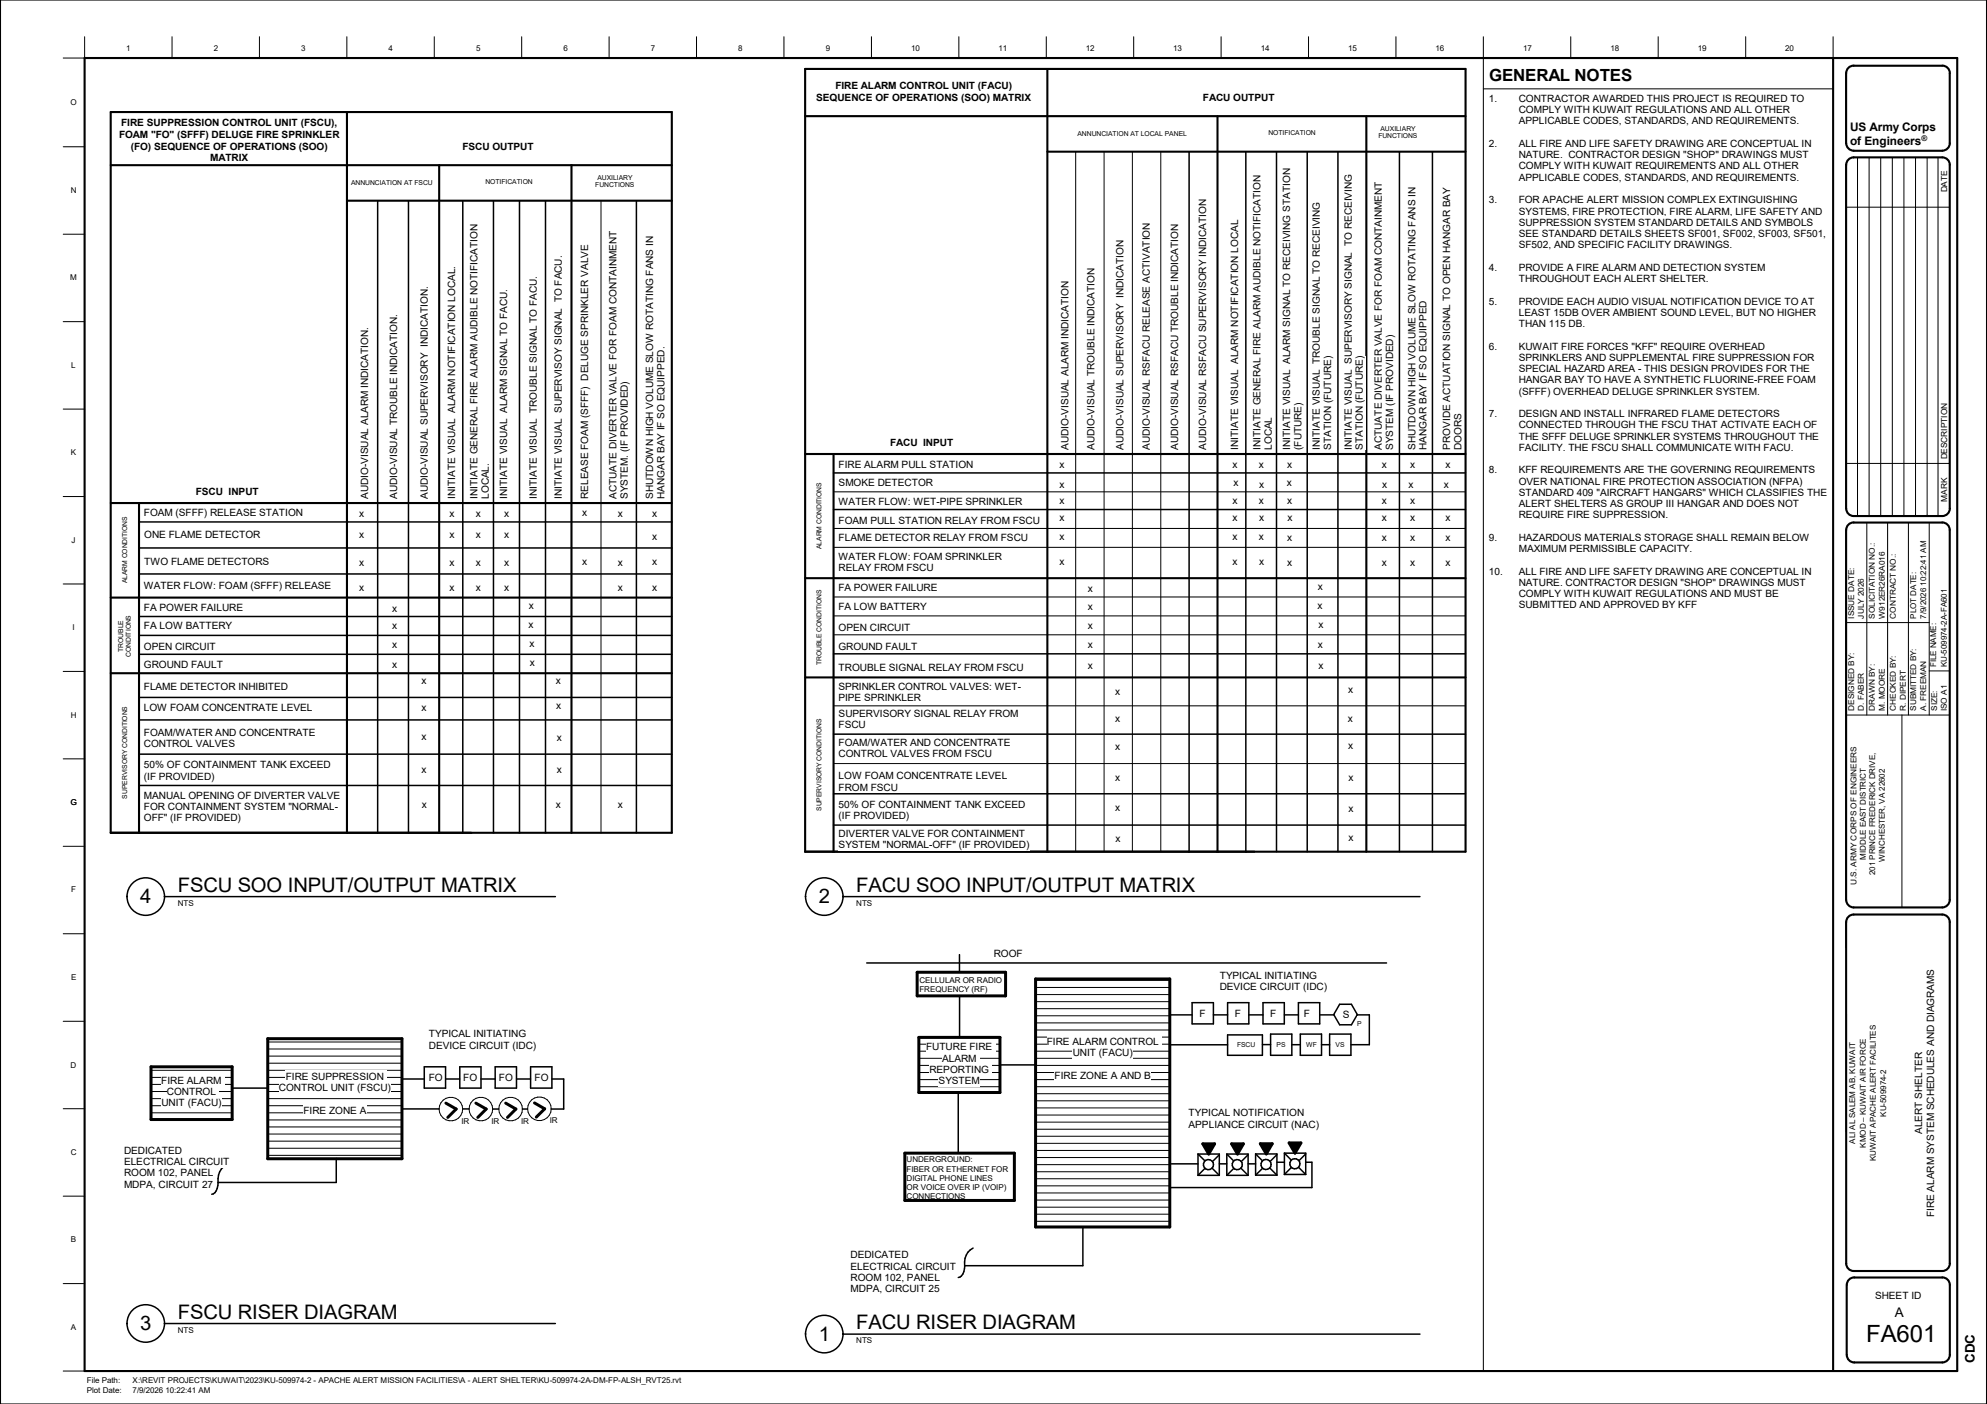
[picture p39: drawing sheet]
<svg xmlns="http://www.w3.org/2000/svg" width="841mm" height="594mm" viewBox="0 0 841 594" stroke-linecap="round" stroke-linejoin="round" font-family="sans-serif">
<defs><g id="words">
<text font-size="10.1" x="789.9" y="567.9">FA601</text>
<g font-size="8.5">
<text x="75.3" y="377.4">FSCU SOO INPUT/OUTPUT MATRIX</text>
<text x="362.4" y="377.4">FACU SOO INPUT/OUTPUT MATRIX</text>
<text x="59.4" y="382.1">4</text>
<text x="346.5" y="382.1">2</text>
<text x="59.4" y="562.8">3</text>
<text x="75.3" y="558">FSCU RISER DIAGRAM</text>
<text x="362.4" y="562.5">FACU RISER DIAGRAM</text>
<text x="346.5" y="567.2">1</text>
</g>
<text font-size="7.1" x="630.3" y="34.1">GENERAL NOTES</text>
<g font-size="5.6">
<text x="802" y="557.4">A</text>
<text x="835.9" y="576.7" transform="rotate(-90 835.9 576.7)">CDC</text>
</g>
<g font-size="5">
<text x="783.1" y="55.5">US Army Corps</text>
<text x="783.1" y="61.3">of Engineers</text>
</g>
<g font-size="4.3">
<text x="452.3" y="190.3" transform="rotate(-90 452.3 190.3)">AUDIO-VISUAL ALARM INDICATION</text>
<text x="463.3" y="190.3" transform="rotate(-90 463.3 190.3)">AUDIO-VISUAL TROUBLE INDICATION</text>
<text x="475.5" y="190.3" transform="rotate(-90 475.5 190.3)">AUDIO-VISUAL SUPERVISORY INDICATION</text>
<text x="486.7" y="190.3" transform="rotate(-90 486.7 190.3)">AUDIO-VISUAL RSFACU RELEASE ACTIVATION</text>
<text x="498.7" y="190.3" transform="rotate(-90 498.7 190.3)">AUDIO-VISUAL RSFACU TROUBLE INDICATION</text>
<text x="510.5" y="190.3" transform="rotate(-90 510.5 190.3)">AUDIO-VISUAL RSFACU SUPERVISORY INDICATION</text>
<text x="524" y="190.3" transform="rotate(-90 524 190.3)">INITIATE VISUAL ALARM NOTIFICATION LOCAL</text>
<text x="355" y="198.2">FIRE ALARM PULL STATION</text>
<text x="448.4" y="198.2">x</text>
<text x="521.7" y="198.2">x</text>
<text x="532.8" y="198.1">x</text>
<text x="544.8" y="198.2">x</text>
<text x="584.8" y="198.2">x</text>
<text x="596.8" y="198.2">x</text>
<text x="611.8" y="198.2">x</text>
<text x="355" y="205.8">SMOKE DETECTOR</text>
<text x="448.4" y="206.3">x</text>
<text x="522.1" y="205.5">x</text>
<text x="532.9" y="206.3">x</text>
<text x="544.7" y="205.6">x</text>
<text x="585" y="206.3">x</text>
<text x="596.1" y="206.3">x</text>
<text x="611.1" y="206.3">x</text>
<text x="155.9" y="211.1" transform="rotate(-90 155.9 211.1)">AUDIO-VISUAL ALARM INDICATION.</text>
<text x="168.1" y="211.1" transform="rotate(-90 168.1 211.1)">AUDIO-VISUAL TROUBLE INDICATION.</text>
<text x="181.1" y="211.1" transform="rotate(-90 181.1 211.1)">AUDIO-VISUAL SUPERVISORY INDICATION.</text>
<text x="192.6" y="211.1" transform="rotate(-90 192.6 211.1)">INITIATE VISUAL ALARM NOTIFICATION LOCAL.</text>
<text x="214.7" y="211.1" transform="rotate(-90 214.7 211.1)">INITIATE VISUAL ALARM SIGNAL TO FACU.</text>
<text x="227.2" y="211.1" transform="rotate(-90 227.2 211.1)">INITIATE VISUAL TROUBLE SIGNAL TO FACU.</text>
<text x="237.7" y="211.1" transform="rotate(-90 237.7 211.1)">INITIATE VISUAL SUPERVISOY SIGNAL TO FACU.</text>
<text x="249" y="211.1" transform="rotate(-90 249 211.1)">RELEASE FOAM (SFFF) DELUGE SPRINKLER VALVE</text>
<text x="355" y="213.7">WATER FLOW: WET-PIPE SPRINKLER</text>
<text x="448.4" y="213.2">x</text>
<text x="521.7" y="213.2">x</text>
<text x="532.8" y="213.2">x</text>
<text x="544.8" y="213.3">x</text>
<text x="584.8" y="213.3">x</text>
<text x="596.8" y="213.3">x</text>
<text x="60.9" y="218.5">FOAM (SFFF) RELEASE STATION</text>
<text x="152" y="218.9">x</text>
<text x="190.3" y="218.9">x</text>
<text x="201.4" y="218.8">x</text>
<text x="213.4" y="218.9">x</text>
<text x="246.4" y="218.4">x</text>
<text x="261.5" y="218.8">x</text>
<text x="276" y="218.8">x</text>
<text x="448.4" y="220.3">x</text>
<text x="521.7" y="220.3">x</text>
<text x="532.9" y="220.3">x</text>
<text x="544.9" y="220.5">x</text>
<text x="584.9" y="220.5">x</text>
<text x="596.9" y="220.5">x</text>
<text x="611.9" y="220.5">x</text>
<text x="61" y="227.8">ONE FLAME DETECTOR</text>
<text x="152" y="227.7">x</text>
<text x="190.3" y="227.7">x</text>
<text x="201.4" y="227.7">x</text>
<text x="213.4" y="227.8">x</text>
<text x="276" y="228.3">x</text>
<text x="355" y="229">FLAME DETECTOR RELAY FROM FSCU</text>
<text x="448.4" y="228.7">x</text>
<text x="521.7" y="228.7">x</text>
<text x="532.8" y="228.7">x</text>
<text x="544.8" y="228.8">x</text>
<text x="584.8" y="228.8">x</text>
<text x="596.8" y="228.8">x</text>
<text x="611.8" y="228.8">x</text>
<text x="152" y="239.3">x</text>
<text x="190.3" y="239.3">x</text>
<text x="201.4" y="239.3">x</text>
<text x="448.4" y="239.2">x</text>
<text x="521.7" y="239.2">x</text>
<text x="532.9" y="239.2">x</text>
<text x="544.9" y="239.3">x</text>
<text x="584.9" y="239.3">x</text>
<text x="596.9" y="239.3">x</text>
<text x="611.9" y="239.3">x</text>
<text x="152" y="250.1">x</text>
<text x="190.3" y="250.1">x</text>
<text x="201.4" y="250.1">x</text>
<text x="213.4" y="250.1">x</text>
<text x="261.5" y="250.1">x</text>
<text x="276" y="250.1">x</text>
<text x="354.8" y="250.2">FA POWER FAILURE</text>
<text x="460.4" y="250.5">x</text>
<text x="557.8" y="249.7">x</text>
<text x="223.9" y="257.9">x</text>
<text x="354.8" y="257.9">FA LOW BATTERY</text>
<text x="557.6" y="257.7">x</text>
<text x="60.9" y="258.5">FA POWER FAILURE</text>
<text x="166" y="258.8">x</text>
<text x="460.4" y="258.1">x</text>
<text x="60.9" y="266.1">FA LOW BATTERY</text>
<text x="166" y="266.3">x</text>
<text x="223.7" y="265.9">x</text>
<text x="355" y="266.9">OPEN CIRCUIT</text>
<text x="460.4" y="266">x</text>
<text x="558" y="265.7">x</text>
<text x="60.9" y="275.2">OPEN CIRCUIT</text>
<text x="166" y="274.2">x</text>
<text x="224.1" y="273.9">x</text>
<text x="354.8" y="275">GROUND FAULT</text>
<text x="460.4" y="274.3">x</text>
<text x="557.8" y="274.3">x</text>
<text x="224.2" y="281.9">x</text>
<text x="60.9" y="282.6">GROUND FAULT</text>
<text x="166" y="282.6">x</text>
<text x="355" y="283.8">TROUBLE SIGNAL RELAY FROM FSCU</text>
<text x="460.4" y="283.1">x</text>
<text x="558.1" y="283">x</text>
<text x="60.9" y="292.1">FLAME DETECTOR INHIBITED</text>
<text x="178.4" y="289.4">x</text>
<text x="235.3" y="289.5">x</text>
<text x="570.6" y="293.4">x</text>
<text x="472" y="294.2">x</text>
<text x="60.9" y="300.9">LOW FOAM CONCENTRATE LEVEL</text>
<text x="178.4" y="300.8">x</text>
<text x="235.5" y="300">x</text>
<text x="472" y="305.6">x</text>
<text x="570.5" y="305.6">x</text>
<text x="178.4" y="313.2">x</text>
<text x="235.6" y="313.7">x</text>
<text x="472" y="317.5">x</text>
<text x="570.7" y="316.8">x</text>
<text x="178.4" y="327.2">x</text>
<text x="235.6" y="326.9">x</text>
<text x="472" y="330.6">x</text>
<text x="570.8" y="330.4">x</text>
<text x="178.5" y="342">x</text>
<text x="235.3" y="342">x</text>
<text x="261.5" y="342">x</text>
<text x="472" y="343.4">x</text>
<text x="570.8" y="343.7">x</text>
<text x="472.1" y="356.3">x</text>
<text x="570.7" y="356.1">x</text>
<text x="420.6" y="404.8">ROOF</text>
<text x="507.7" y="430.2">F</text>
<text x="522.6" y="430.2">F</text>
<text x="537.7" y="430.2">F</text>
<text x="551.9" y="430.2">F</text>
<text x="568.4" y="430.9">S</text>
<text x="181.5" y="457.4">FO</text>
<text x="196.1" y="457.4">FO</text>
<text x="211.2" y="457.4">FO</text>
<text x="226.3" y="457.4">FO</text>
<text x="813.6" y="479.8" transform="rotate(-90 813.6 479.8)">ALERT SHELTER</text>
<text x="818.7" y="515.1" transform="rotate(-90 818.7 515.1)">FIRE ALARM SYSTEM SCHEDULES AND DIAGRAMS</text>
</g>
<g font-size="4.2">
<text x="353.6" y="37.6">FIRE ALARM CONTROL UNIT (FACU)</text>
<text x="345.5" y="42.6">SEQUENCE OF OPERATIONS (SOO) MATRIX</text>
<text x="509.1" y="42.6">FACU OUTPUT</text>
<text x="630.1" y="43.1">1.</text>
<text x="642.8" y="43.1">CONTRACTOR AWARDED THIS PROJECT IS REQUIRED TO</text>
<text x="642.8" y="47.9">COMPLY WITH KUWAIT REGULATIONS AND ALL OTHER</text>
<text x="51.3" y="53.4">FIRE SUPPRESSION CONTROL UNIT (FSCU),</text>
<text x="642.8" y="52.7">APPLICABLE CODES, STANDARDS, AND REQUIREMENTS.</text>
<text x="50.4" y="58.4">FOAM &quot;FO&quot; (SFFF) DELUGE FIRE SPRINKLER</text>
<text x="55.3" y="63.4">(FO) SEQUENCE OF OPERATIONS (SOO)</text>
<text x="195.7" y="63.4">FSCU OUTPUT</text>
<text x="630.1" y="62.2">2.</text>
<text x="642.8" y="62.2">ALL FIRE AND LIFE SAFETY DRAWING ARE CONCEPTUAL IN</text>
<text x="88.9" y="68.3">MATRIX</text>
<text x="642.8" y="67">NATURE. CONTRACTOR DESIGN &quot;SHOP&quot; DRAWINGS MUST</text>
<text x="642.8" y="71.7">COMPLY WITH KUWAIT REQUIREMENTS AND ALL OTHER</text>
<text x="642.8" y="76.5">APPLICABLE CODES, STANDARDS, AND REQUIREMENTS.</text>
<text x="630.1" y="86">3.</text>
<text x="642.8" y="86">FOR APACHE ALERT MISSION COMPLEX EXTINGUISHING</text>
<text x="642.8" y="90.8">SYSTEMS, FIRE PROTECTION, FIRE ALARM, LIFE SAFETY AND</text>
<text x="642.8" y="95.5">SUPPRESSION SYSTEM STANDARD DETAILS AND SYMBOLS</text>
<text x="642.8" y="100.3">SEE STANDARD DETAILS SHEETS SF001, SF002, SF003, SF501,</text>
<text x="642.8" y="105.1">SF502, AND SPECIFIC FACILITY DRAWINGS.</text>
<text x="630.1" y="114.6">4.</text>
<text x="642.8" y="114.6">PROVIDE A FIRE ALARM AND DETECTION SYSTEM</text>
<text x="642.8" y="119.3">THROUGHOUT EACH ALERT SHELTER.</text>
<text x="630.1" y="128.9">5.</text>
<text x="642.8" y="128.9">PROVIDE EACH AUDIO VISUAL NOTIFICATION DEVICE TO AT</text>
<text x="642.8" y="133.6">LEAST 15DB OVER AMBIENT SOUND LEVEL, BUT NO HIGHER</text>
<text x="642.8" y="138.4">THAN 115 DB.</text>
<text x="630.1" y="147.9">6.</text>
<text x="642.8" y="147.9">KUWAIT FIRE FORCES &quot;KFF&quot; REQUIRE OVERHEAD</text>
<text x="642.8" y="152.7">SPRINKLERS AND SUPPLEMENTAL FIRE SUPPRESSION FOR</text>
<text x="642.8" y="157.5">SPECIAL HAZARD AREA -</text>
<text x="696" y="157.5">THIS DESIGN PROVIDES FOR THE</text>
<text x="642.8" y="162.2">HANGAR BAY TO HAVE A SYNTHETIC FLUORINE</text>
<text x="642.8" y="167">(SFFF) OVERHEAD DELUGE SPRINKLER SYSTEM.</text>
<text x="742.4" y="162.2">-FREE FOAM</text>
<text x="630.1" y="176.5">7.</text>
<text x="642.8" y="176.5">DESIGN AND INSTALL INFRARED FLAME DETECTORS</text>
<text x="642.8" y="181.3">CONNECTED THROUGH THE FSCU THAT ACTIVATE EACH OF</text>
<text x="376.7" y="188.6">FACU INPUT</text>
<text x="533.5" y="190.3" transform="rotate(-90 533.5 190.3)">INITIATE GENERAL FIRE ALARM AUDIBLE NOTIFICATION</text>
<text x="538.3" y="190.3" transform="rotate(-90 538.3 190.3)">LOCAL</text>
<text x="546.1" y="190.3" transform="rotate(-90 546.1 190.3)">INITIATE VISUAL ALARM SIGNAL TO RECEIVING STATION</text>
<text x="550.8" y="190.3" transform="rotate(-90 550.8 190.3)">(FUTURE)</text>
<text x="558.6" y="190.3" transform="rotate(-90 558.6 190.3)">INITIATE VISUAL TROUBLE SIGNAL TO RECEIVING</text>
<text x="563.4" y="190.3" transform="rotate(-90 563.4 190.3)">STATION (FUTURE)</text>
<text x="572.1" y="190.3" transform="rotate(-90 572.1 190.3)">INITIATE VISUAL SUPERVISORY SIGNAL TO RECEIVING</text>
<text x="576.9" y="190.3" transform="rotate(-90 576.9 190.3)">STATION (FUTURE)</text>
<text x="584.9" y="190.3" transform="rotate(-90 584.9 190.3)">ACTUATE DIVERTER VALVE FOR FOAM CONTAINMENT</text>
<text x="589.6" y="190.3" transform="rotate(-90 589.6 190.3)">SYSTEM (IF PROVIDED)</text>
<text x="599.1" y="190.3" transform="rotate(-90 599.1 190.3)">SHUTDOWN HIGH VOLUME SLOW ROTATING FANS IN</text>
<text x="603.8" y="190.3" transform="rotate(-90 603.8 190.3)">HANGAR BAY IF SO EQUIPPED</text>
<text x="613.8" y="190.3" transform="rotate(-90 613.8 190.3)">PROVIDE ACTUATION SIGNAL TO OPEN HANGAR BAY</text>
<text x="618.6" y="190.3" transform="rotate(-90 618.6 190.3)">DOORS</text>
<text x="642.8" y="186.1">THE SFFF DELUGE SPRINKLER SYSTEMS THROUGHOUT THE</text>
<text x="642.8" y="190.8">FACILITY. THE FSCU SHALL COMMUNICATE WITH FACU.</text>
<text x="630.1" y="200.3">8.</text>
<text x="642.8" y="200.3">KFF REQUIREMENTS ARE THE GOVERNING REQUIREMENTS</text>
<text x="82.8" y="209.3">FSCU INPUT</text>
<text x="642.8" y="205.1">OVER NATIONAL FIRE PROTECTION ASSOCIATION (NFPA)</text>
<text x="642.8" y="209.8">STANDARD 409 &quot;AIRCRAFT HANGARS&quot; WHICH CLASSIFIES THE</text>
<text x="202.1" y="211.1" transform="rotate(-90 202.1 211.1)">INITIATE GENERAL FIRE ALARM AUDIBLE NOTIFICATION</text>
<text x="206.8" y="211.1" transform="rotate(-90 206.8 211.1)">LOCAL.</text>
<text x="260.9" y="211.1" transform="rotate(-90 260.9 211.1)">ACTUATE DIVERTER VALVE FOR FOAM CONTAINMENT</text>
<text x="265.7" y="211.1" transform="rotate(-90 265.7 211.1)">SYSTEM. (IF PROVIDED)</text>
<text x="276.5" y="211.1" transform="rotate(-90 276.5 211.1)">SHUTDOWN HIGH VOLUME SLOW ROTATING FANS IN</text>
<text x="281.2" y="211.1" transform="rotate(-90 281.2 211.1)">HANGAR BAY IF SO EQUIPPED.</text>
<text x="642.8" y="214.6">ALERT SHELTERS AS GROUP III HANGAR AND DOES NOT</text>
<text x="355" y="221.6">FOAM PULL STATION RELAY FROM FSCU</text>
<text x="642.8" y="219.4">REQUIRE FIRE SUPPRESSION.</text>
<text x="630.1" y="228.9">9.</text>
<text x="642.8" y="228.9">HAZARDOUS MATERIALS STORAGE SHALL REMAIN BELOW</text>
<text x="642.8" y="233.7">MAXIMUM PERMISSIBLE CAPACITY.</text>
<text x="61" y="239">TWO FLAME DETECTORS</text>
<text x="213.4" y="239.4">x</text>
<text x="246.4" y="238.9">x</text>
<text x="261.5" y="239.3">x</text>
<text x="276" y="238.9">x</text>
<text x="355" y="236.9">WATER FLOW: FOAM SPRINKLER</text>
<text x="355" y="241.7">RELAY FROM FSCU</text>
<text x="630.1" y="243.2">10.</text>
<text x="642.8" y="243.2">ALL FIRE AND LIFE SAFETY DRAWING ARE CONCEPTUAL IN</text>
<text x="60.9" y="249">WATER FLOW: FOAM (SFFF) RELEASE</text>
<text x="642.8" y="247.9">NATURE. CONTRACTOR DESIGN &quot;SHOP&quot; DRAWINGS MUST</text>
<text x="642.8" y="252.7">COMPLY WITH KUWAIT REGULATIONS AND MUST BE</text>
<text x="642.8" y="257.5">SUBMITTED AND APPROVED BY KFF</text>
<text x="354.8" y="292">SPRINKLER CONTROL VALVES: WET-</text>
<text x="354.8" y="296.8">PIPE SPRINKLER</text>
<text x="355" y="303.3">SUPERVISORY SIGNAL RELAY FROM</text>
<text x="60.9" y="311.4">FOAM/WATER AND CONCENTRATE</text>
<text x="355" y="308.1">FSCU</text>
<text x="60.9" y="316.2">CONTROL VALVES</text>
<text x="355" y="315.6">FOAM/WATER AND CONCENTRATE</text>
<text x="355" y="320.3">CONTROL VALVES FROM FSCU</text>
<text x="60.9" y="325.1">50% OF CONTAINMENT TANK EXCEED</text>
<text x="60.9" y="329.9">(IF PROVIDED)</text>
<text x="355" y="329.8">LOW FOAM CONCENTRATE LEVEL</text>
<text x="355" y="334.6">FROM FSCU</text>
<text x="60.9" y="338.1">MANUAL OPENING OF DIVERTER VALVE</text>
<text x="355" y="341.7">50% OF CONTAINMENT TANK EXCEED</text>
<text x="60.9" y="342.9">FOR CONTAINMENT SYSTEM &quot;NORMAL-</text>
<text x="60.9" y="347.6">OFF&quot; (IF PROVIDED)</text>
<text x="355" y="346.5">(IF PROVIDED)</text>
<text x="355" y="354">DIVERTER VALVE FOR CONTAINMENT</text>
<text x="355" y="358.8">SYSTEM &quot;NORMAL-OFF&quot; (IF PROVIDED)</text>
<text x="516.3" y="414.1">TYPICAL INITIATING</text>
<text x="516.3" y="418.9">DEVICE CIRCUIT (IDC)</text>
<text x="181.5" y="439">TYPICAL INITIATING</text>
<text x="181.5" y="443.8">DEVICE CIRCUIT (IDC)</text>
<text x="443.1" y="442.2">FIRE ALARM CONTROL</text>
<text x="392" y="444.5">FUTURE FIRE</text>
<text x="398.7" y="449.2">ALARM</text>
<text x="454" y="447">UNIT (FACU)</text>
<text x="393.4" y="454">REPORTING</text>
<text x="68.3" y="458.6">FIRE ALARM</text>
<text x="118.1" y="461.7">CONTROL UNIT (FSCU)</text>
<text x="120.9" y="456.9">FIRE SUPPRESSION</text>
<text x="397.3" y="458.8">SYSTEM</text>
<text x="446.4" y="456.5">FIRE ZONE A AND B</text>
<text x="70.7" y="463.4">CONTROL</text>
<text x="68.3" y="468.2">UNIT (FACU)</text>
<text x="128.4" y="471.2">FIRE ZONE A</text>
<text x="503.1" y="472.4">TYPICAL NOTIFICATION</text>
<text x="503.1" y="477.2">APPLIANCE CIRCUIT (NAC)</text>
<text x="52.5" y="488.2">DEDICATED</text>
<text x="52.5" y="493">ELECTRICAL CIRCUIT</text>
<text x="52.5" y="497.7">ROOM 102, PANEL</text>
<text x="52.5" y="502.5">MDPA, CIRCUIT 27</text>
<text x="360" y="532.4">DEDICATED</text>
<text x="360" y="537.2">ELECTRICAL CIRCUIT</text>
<text x="360" y="542">ROOM 102, PANEL</text>
<text x="360" y="546.7">MDPA, CIRCUIT 25</text>
<text x="793.6" y="549.7">SHEET ID</text>
</g>
<g font-size="3.5">
<text x="824.1" y="81.4" transform="rotate(-90 824.1 81.4)">DATE</text>
<text x="824.1" y="194.4" transform="rotate(-90 824.1 194.4)">DESCRIPTION</text>
<text x="824.1" y="212.2" transform="rotate(-90 824.1 212.2)">MARK</text>
</g>
<g font-size="3.4">
<text x="53.5" y="21.5">1</text>
<text x="90.5" y="21.5">2</text>
<text x="127.5" y="21.5">3</text>
<text x="164.5" y="21.5">4</text>
<text x="201.5" y="21.5">5</text>
<text x="238.5" y="21.5">6</text>
<text x="275.5" y="21.5">7</text>
<text x="312.5" y="21.5">8</text>
<text x="349.5" y="21.5">9</text>
<text x="385.6" y="21.5">10</text>
<text x="422.6" y="21.5">11</text>
<text x="459.6" y="21.5">12</text>
<text x="496.6" y="21.5">13</text>
<text x="533.7" y="21.5">14</text>
<text x="570.7" y="21.5">15</text>
<text x="607.7" y="21.5">16</text>
<text x="644.7" y="21.5">17</text>
<text x="681.7" y="21.5">18</text>
<text x="718.7" y="21.5">19</text>
<text x="755.7" y="21.5">20</text>
<text x="29.8" y="44.6">O</text>
<text x="29.9" y="81.6">N</text>
<text x="29.8" y="118.6">M</text>
<text x="30.2" y="155.6">L</text>
<text x="30" y="192.6">K</text>
<text x="30.3" y="229.6">J</text>
<text x="784.8" y="261.7" transform="rotate(-90 784.8 261.7)">ISSUE DATE:</text>
<text x="788.9" y="261.7" transform="rotate(-90 788.9 261.7)">JULY 2026</text>
<text x="793.6" y="261.7" transform="rotate(-90 793.6 261.7)">SOLICITATION NO.:</text>
<text x="797.8" y="261.7" transform="rotate(-90 797.8 261.7)">W912ER26RA016</text>
<text x="802.4" y="261.7" transform="rotate(-90 802.4 261.7)">CONTRACT NO.:</text>
<text x="811.1" y="261.7" transform="rotate(-90 811.1 261.7)">PLOT DATE:</text>
<text x="815.2" y="261.7" transform="rotate(-90 815.2 261.7)">7/9/2026 10:22:41 AM</text>
<text x="30.7" y="266.6">I</text>
<text x="819.6" y="282.3" transform="rotate(-90 819.6 282.3)">FILE NAME:</text>
<text x="824.1" y="282.3" transform="rotate(-90 824.1 282.3)">KU-509974-2A-FA601</text>
<text x="29.9" y="303.6">H</text>
<text x="784.8" y="300.8" transform="rotate(-90 784.8 300.8)">DESIGNED BY:</text>
<text x="788.9" y="300.8" transform="rotate(-90 788.9 300.8)">D. FABER</text>
<text x="793.6" y="300.8" transform="rotate(-90 793.6 300.8)">DRAWN BY:</text>
<text x="797.8" y="300.8" transform="rotate(-90 797.8 300.8)">M. MOORE</text>
<text x="802.4" y="300.8" transform="rotate(-90 802.4 300.8)">CHECKED BY:</text>
<text x="806.6" y="300.8" transform="rotate(-90 806.6 300.8)">R. DIPERT</text>
<text x="811.1" y="300.8" transform="rotate(-90 811.1 300.8)">SUBMITTED BY:</text>
<text x="815.2" y="300.8" transform="rotate(-90 815.2 300.8)">A. FREEMAN</text>
<text x="820" y="300.8" transform="rotate(-90 820 300.8)">SIZE:</text>
<text x="824.1" y="300.9" transform="rotate(-90 824.1 300.9)">ISO A1</text>
<text x="29.8" y="340.6">G</text>
<text x="789.7" y="363.8" transform="rotate(-90 789.7 363.8)">MIDDLE EAST DISTRICT</text>
<text x="797.7" y="364.6" transform="rotate(-90 797.7 364.6)">WINCHESTER, VA 22602</text>
<text x="793.7" y="370.2" transform="rotate(-90 793.7 370.2)">201 PRINCE FREDERICK DRIVE,</text>
<text x="30.1" y="377.6">F</text>
<text x="785.8" y="374.5" transform="rotate(-90 785.8 374.5)">U.S. ARMY CORPS OF ENGINEERS</text>
<text x="75.3" y="383.3">NTS</text>
<text x="362.4" y="383.3">NTS</text>
<text x="30.1" y="414.7">E</text>
<text x="389.2" y="415.9">CELLULAR OR RADIO</text>
<text x="389.2" y="419.7">FREQUENCY (RF)</text>
<text x="29.9" y="451.7">D</text>
<text x="798.3" y="472.5" transform="rotate(-90 798.3 472.5)">KU-509974-2</text>
<text x="195.3" y="475.5">IR</text>
<text x="208" y="475.5">IR</text>
<text x="220.6" y="475.5">IR</text>
<text x="232.7" y="475.4">IR</text>
<text x="785.2" y="483.9" transform="rotate(-90 785.2 483.9)">ALI AL SALEM AB, KUWAIT</text>
<text x="789.7" y="485.6" transform="rotate(-90 789.7 485.6)">KMOD – KUWAIT AIR FORCE</text>
<text x="29.9" y="488.8">C</text>
<text x="383.7" y="491.9">UNDERGROUND:</text>
<text x="794" y="491.3" transform="rotate(-90 794 491.3)">KUWAIT APACHE ALERT FACILITES</text>
<text x="383.7" y="495.7">FIBER OR ETHERNET FOR</text>
<text x="383.7" y="499.5">DIGITAL PHONE LINES</text>
<text x="383.7" y="503.4">OR VOICE OVER IP (VOIP)</text>
<text x="383.7" y="507.2">CONNECTIONS</text>
<text x="30" y="525.7">B</text>
<text x="30" y="562.7">A</text>
<text x="75.3" y="564">NTS</text>
<text x="362.4" y="568.4">NTS</text>
<text x="36.8" y="585.4">File Path:</text>
<text x="56.1" y="585.4">X:\REVIT PROJECTS\KUWAIT\2023\KU-509974-2 - APACHE ALERT MISSION FACILITIES\A - ALERT SHELTER\KU-509974-2A-DM-FP-ALSH_RVT25.rvt</text>
<text x="36.8" y="589.5">Plot Date:</text>
<text x="56.1" y="589.5">7/9/2026 10:22:41 AM</text>
</g>
<text font-size="3.3" x="813.3" y="59.8">®</text>
<g font-size="2.9">
<text x="456.1" y="57.4">ANNUNCIATION AT LOCAL PANEL</text>
<text x="536.9" y="57">NOTIFICATION</text>
<text x="205.5" y="77.8">NOTIFICATION</text>
<text x="252.9" y="76">AUXILIARY</text>
<text x="148.6" y="78.2">ANNUNCIATION AT FSCU</text>
<text x="252" y="79.2">FUNCTIONS</text>
<text x="347.7" y="232.4" transform="rotate(-90 347.7 232.4)">ALARM CONDITIONS</text>
<text x="53.8" y="246.8" transform="rotate(-90 53.8 246.8)">ALARM CONDITIONS</text>
<text x="347.7" y="281.5" transform="rotate(-90 347.7 281.5)">TROUBLE CONDITIONS</text>
<text x="53.8" y="337.9" transform="rotate(-90 53.8 337.9)">SUPERVISORY CONDITIONS</text>
<text x="347.7" y="343.2" transform="rotate(-90 347.7 343.2)">SUPERVISORY CONDITIONS</text>
<text x="574.5" y="434.2">P</text>
<text x="523.6" y="443.2">FSCU</text>
<text x="540.3" y="443.2">PS</text>
<text x="552.8" y="443.2">WF</text>
<text x="565.3" y="443.2">VS</text>
</g>
<g font-size="2.8">
<text x="583.4" y="58.5">FUNCTIONS</text>
<text x="584.3" y="55.2">AUXILIARY</text>
<text x="52.1" y="275.8" transform="rotate(-90 52.1 275.8)">TROUBLE</text>
<text x="55.4" y="278" transform="rotate(-90 55.4 278)">CONDITIONS</text>
</g>
</g></defs>
<path d="M509.1 484h5v4.3h-5zM521.3 484h5v4.3h-5zM533.5 484h5v4.2h-5zM545.7 483.6h4.9v4.3h-4.9z" fill="#000"/>
<g fill="none" stroke="#000" stroke-width=".42">
<path d="M455.3 64.2v296.2M467.3 64.2v296.2M479.3 64.2v296.2M491.3 64.2v296.2M254.4 84.9v267.5M352.8 208.1h267.5M352.8 223.6h267.5M352.8 231.6h267.5M352.8 252.6h267.5M352.8 260.6h267.5M352.8 268.6h267.5M352.8 298.7h267.5"/>
<path d="M352.8 323.1h267.5M438.3 414.8h56.8M438.3 417.8h56.8M438.3 420.8h56.8M438.3 423.8h56.8M438.3 426.8h56.8M438.3 429.8h56.8M438.3 432.8h56.8M438.3 435.8h56.8M438.3 438.8h56.8M388.9 441.8h34.3M388.9 444.8h34.3"/>
<path d="M388.9 447.8h34.3M388.9 450.8h34.3M388.9 453.8h34.3M388.9 456.8h34.3M388.9 459.8h34.3M438.3 441.8h56.8M438.3 444.8h56.8M438.3 447.8h56.8M438.3 450.8h56.8M438.3 453.8h56.8M438.3 456.8h56.8M438.3 459.8h56.8"/>
<path d="M438.3 462.8h56.8M438.3 465.8h56.8M438.3 468.8h56.8M438.3 471.8h56.8M438.3 474.8h56.8M438.3 477.8h56.8M438.3 480.8h56.8M438.3 483.8h56.8M438.3 486.8h56.8M438.3 489.8h56.8M438.3 492.8h56.8M438.3 495.8h56.8"/>
<path d="M438.3 498.8h56.8M438.3 501.8h56.8M438.3 504.8h56.8M438.3 507.8h56.8M438.3 510.8h56.8M438.3 513.8h56.8M438.3 516.8h56.8"/>
</g>
<path d="M388.2 411.4h37.4v10h-37.4zM438.3 414.2h56.8v105h-56.8zM388.9 439h34.3v23.3h-34.3zM383 487.9h46.3v20.1h-46.3zM509.1 484h5l-2.5 4.3zM521.3 484h5l-2.5 4.3zM533.4 484h5.1l-2.5 4.3zM545.6 483.6h5l-2.5 4.3z" fill="none" stroke="#000" stroke-width="1.3"/>
<g fill="none" stroke="#000" stroke-width=".63">
<path d="M503.3 64.2v296.2M527.3 64.2v296.2M540.3 64.2v296.2M553.3 64.2v296.2M566.3 64.2v296.2M592.3 64.2v296.2M606.3 64.2v296.2M159.9 84.9v267.5M172.9 84.9v267.5M195.9 84.9v267.5M208.9 84.9v267.5M219.9 84.9v267.5"/>
<path d="M230.9 84.9v267.5M269.4 84.9v267.5M352.8 215.6h267.5M352.8 200.1h267.5M58.8 220.9h225.6M58.8 231.9h225.6M58.8 242.9h225.6M58.8 260.9h225.6M58.8 268.9h225.6M58.8 276.9h225.6M352.8 276.6h267.5M58.8 295.1h225.6"/>
<path d="M58.8 304.6h225.6M58.8 319.1h225.6M352.8 310.6h267.5M58.8 332.4h225.6M352.8 335.9h267.5M352.8 349.1h267.5M366.9 407.5h220M406.1 403.9v7.5M406.1 421.4v17.6M495.1 429.4h9.5M504.6 424.3h9v8.9h-9zM513.6 429.4h6"/>
<path d="M519.6 424.3h9v8.9h-9zM519.6 437.9h14.7v8.6h-14.7zM528.6 429.4h6M534.6 424.3h9v8.9h-9zM537.8 437.6h9v8.9h-9zM543.6 429.4h6M549.6 424.3h9v8.9h-9zM550.4 437.6h9v8.9h-9zM558.6 429.4h6M562.8 437.6h9v8.9h-9zM567 424.9h5l2.5 4.4-2.5 4.3h-5l-2.5-4.3zM574.4 429.4h5.2v12.6h-7.8"/>
<path d="M423.2 450.6h15.1M495.1 442.1h24.5M534.3 442h3.5M546.8 442h3.6M559.4 442h3.4M405.6 462.3v25.6M495.1 492.5h12M507.1 488.3h9v9M507.1 488.3v9M507.1 497.3h9M507.1 488.3l2.8 2.8M510 494.4l-2.9 2.9"/>
<path d="M513 494.3l3.1 3M516.1 492.5h3.2M516.1 488.6l-2.7 2.7M519.3 488.3h9v9M519.3 497.3h9M519.3 488.3v9M519.3 488.3l2.7 2.8M522.2 494.4l-2.9 2.9M525.2 494.3l3.1 3M528.3 492.5h3.2M528.3 488.6l-2.7 2.7M531.5 488.3h9v8.9"/>
<path d="M531.5 488.3v8.9M531.5 497.2h9M531.5 488.3l2.7 2.7M534.4 494.3l-2.9 2.9M537.4 494.2l3.1 3M540.5 488.6l-2.7 2.6M540.5 491.8h3.1M543.6 487.9h9.1v9.1M543.6 487.9v9.1M543.6 497h9.1M543.6 487.9l2.8 2.8M546.6 494l-3 3"/>
<path d="M549.6 493.9l3.1 3.1M552.7 491.8h2.6v10.7h-60.2M552.7 488.3l-2.7 2.6M458.3 519.2v16.4h-50a4.5 4.5 0 0 1-2.7 5M411.9 528.1a7.2 7.2 0 0 0-3.6 7.6"/>
<circle cx="511.5" cy="492.8" r="2.14"/>
<circle cx="523.7" cy="492.8" r="2.14"/>
<circle cx="535.9" cy="492.7" r="2.15"/>
<circle cx="548.1" cy="492.4" r="2.15"/>
</g>
<g fill="none" stroke="#000" stroke-width=".89">
<path d="M340.8 29.2h279.5v331.2h-279.5zM443.3 29.2v331.2M46.9 47.4h237.5v305h-237.5zM146.9 47.4v305M340.8 49.2h279.5M515.3 49.2v311.2M578.3 49.2v311.2M46.9 69.9h237.5M185.9 69.9v282.5M241.9 69.9v282.5M443.3 64.2h177M146.9 84.9h137.5"/>
<path d="M340.8 192.1h279.5M352.8 192.1v168.3M46.9 212.9h237.5M58.8 212.9v139.5M46.9 252.9h237.5M340.8 244.6h279.5M46.9 284.9h237.5M340.8 286.6h279.5"/>
</g>
<path d="M63.9 439.5h106.2v50.8h-106.2z" fill="#fff"/>
<g fill="none" stroke="#000" stroke-width=".42">
<path d="M63.9 452.9h34.4M63.9 455.9h34.4M63.9 458.9h34.4M113.3 440.9h56.8M113.3 443.9h56.8M113.3 446.9h56.8M113.3 449.9h56.8M113.3 452.9h56.8M113.3 455.9h56.8M113.3 458.9h56.8M63.9 461.9h34.4M63.9 464.9h34.4"/>
<path d="M63.9 467.9h34.4M63.9 470.9h34.4M113.3 461.9h56.8M113.3 464.9h56.8M113.3 467.9h56.8M113.3 470.9h56.8M113.3 473.9h56.8M113.3 476.8h56.8M113.3 479.8h56.8M113.3 482.9h56.8M113.3 485.9h56.8M113.3 488.9h56.8"/>
<circle cx="190.8" cy="469.3" r="5"/>
<circle cx="203.5" cy="469.3" r="5"/>
<circle cx="216.1" cy="469.3" r="5"/>
<circle cx="228.3" cy="469.2" r="5"/>
</g>
<path d="M113.3 439.5h56.8v50.8h-56.8zM63.9 451.4h34.4v22.3h-34.4zM188.7 466.8l4.4 2.5-3.6 3.5M201.4 466.8l4.4 2.5-3.6 3.5M214 466.8l4.4 2.5-3.6 3.5M226.2 466.7l4.3 2.5-3.5 3.5" fill="none" stroke="#000" stroke-width="1.3"/>
<g fill="none" stroke="#000" stroke-width=".63">
<path d="M170.1 456.6h9.5M179.6 451.4h9v9h-9zM188.6 456.6h6M194.6 451.4h9v9h-9zM203.6 456.6h6M209.6 451.4h9v9h-9zM218.6 456.6h6M224.6 451.4h9v9h-9zM233.6 456.6h5v12.7h-5.3M98.3 460.4h15M170.1 469.2h15.7M195.8 469.2h2.7"/>
<path d="M208.5 469.3h2.6M221.1 469.3h2.2M95.8 492.9a7.2 7.2 0 0 0-3.5 7.6M142.3 490.2v10.1h-50a4.5 4.5 0 0 1-2.7 5"/>
</g>
<g fill="#fff">
<path d="M503.1 468.6h50.2v4.8h-50.2z"/>
<path d="M503.1 473.4h55.1v4.7h-55.1z"/>
<path d="M507.7 426.4h2.5v4.8h-2.5z"/>
<path d="M522.6 426.4h2.6v4.8h-2.6z"/>
<path d="M537.7 426.4h2.6v4.8h-2.6z"/>
<path d="M551.9 426.4h2.6v4.8h-2.6z"/>
<path d="M568.4 427.1h2.8v4.7h-2.8z"/>
<path d="M574.5 429.9h1.9v4.8h-1.9z"/>
<path d="M443.1 438.4h48.6v4.8h-48.6z"/>
<path d="M454 443.2h25.4v4.7h-25.4z"/>
<path d="M446.4 452.7h40.8v4.8h-40.8z"/>
<path d="M392 440.6h29.2v4.8h-29.2z"/>
<path d="M398.7 445.4h15.8v4.8h-15.8z"/>
<path d="M393.4 450.2h26.5v4.8h-26.5z"/>
<path d="M397.3 455h17.4v4.7h-17.4z"/>
<path d="M360 528.6h25.7v4.8h-25.7z"/>
<path d="M360 533.4h44.7v4.7h-44.7z"/>
<path d="M360 538.1h39v4.8h-39z"/>
<path d="M360 542.9h37.8v4.8h-37.8z"/>
<path d="M552.8 440.6h4.6v4.8h-4.6z"/>
<path d="M565.3 440.6h3.8v4.8h-3.8z"/>
<path d="M420.6 401h12.3v4.8h-12.3z"/>
<path d="M516.3 410.3h42.4v4.8h-42.4z"/>
<path d="M516.3 415.1h45.4v4.8h-45.4z"/>
<path d="M540.3 440.6h3.9v4.8h-3.9z"/>
<path d="M376.7 184.7h26.8v4.9h-26.8z"/>
<path d="M353.6 33.7h76v5h-76z"/>
<path d="M345.5 38.7h91v4.9h-91z"/>
<path d="M355 194.4h57v4.8h-57z"/>
<path d="M595.3 77.9h4.7v112.4h-4.7z"/>
<path d="M600 127h4.8v63.3h-4.8z"/>
<path d="M520.2 93h4.8v97.3h-4.8z"/>
<path d="M529.7 72.8h4.8v117.5h-4.8z"/>
<path d="M534.5 176.4h4.7v13.9h-4.7z"/>
<path d="M581.1 75.6h4.7v114.7h-4.7z"/>
<path d="M585.8 141.7h4.8v48.6h-4.8z"/>
<path d="M482.9 176.9h4.7v13.4h-4.7z"/>
<path d="M482.9 175.5h4.7v1.4h-4.7z"/>
<path d="M482.9 94.1h4.7v81.4h-4.7z"/>
<path d="M355 202h39.9v4.8h-39.9z"/>
<path d="M355 209.8h41.4v4.8h-41.4z"/>
<path d="M396.4 209.8h1.4v4.8h-1.4z"/>
<path d="M397.8 209.8h35v4.8h-35z"/>
<path d="M354.8 288.2h76v4.7h-76z"/>
<path d="M430.8 288.2h1.3v4.7h-1.3z"/>
<path d="M354.8 292.9h35v4.8h-35z"/>
<path d="M354.8 246.4h42v4.8h-42z"/>
<path d="M354.8 254.1h37.4v4.8h-37.4z"/>
<path d="M355 263.1h30.4v4.8h-30.4z"/>
<path d="M354.8 271.2h33.5v4.8h-33.5z"/>
<path d="M448.4 194.4h2.1v4.8h-2.1z"/>
<path d="M460.4 279.3h2v4.8h-2z"/>
<path d="M460.4 246.7h2v4.8h-2z"/>
<path d="M460.4 254.3h2v4.8h-2z"/>
<path d="M472 290.4h2v4.7h-2z"/>
<path d="M472 339.6h2v4.7h-2z"/>
<path d="M521.7 194.4h2v4.8h-2z"/>
<path d="M532.8 194.3h2v4.8h-2z"/>
<path d="M509.1 38.7h30.4v4.9h-30.4z"/>
<path d="M448.4 209.4h2.1v4.8h-2.1z"/>
<path d="M521.7 209.4h.4v4.8h-.4z"/>
<path d="M532.8 209.4h2v4.8h-2z"/>
<path d="M532.9 216.5h2.1v4.8h-2.1z"/>
<path d="M521.7 216.5h2v4.8h-2z"/>
<path d="M448.4 216.5h2.1v4.8h-2.1z"/>
<path d="M460.4 262.2h2v4.8h-2z"/>
<path d="M472 301.8h2v4.7h-2z"/>
<path d="M472 313.7h2v4.8h-2z"/>
<path d="M472 326.8h2v4.8h-2z"/>
<path d="M448.4 176.9h4.8v13.4h-4.8z"/>
<path d="M448.4 175.5h4.8v1.4h-4.8z"/>
<path d="M448.4 118.8h4.8v56.7h-4.8z"/>
<path d="M459.4 176.9h4.8v13.4h-4.8z"/>
<path d="M459.4 175.5h4.8v1.4h-4.8z"/>
<path d="M459.4 113.3h4.8v62.2h-4.8z"/>
<path d="M471.6 176.9h4.8v13.4h-4.8z"/>
<path d="M471.6 175.5h4.8v1.4h-4.8z"/>
<path d="M471.6 101.6h4.8v73.9h-4.8z"/>
<path d="M494.9 176.9h4.8v13.4h-4.8z"/>
<path d="M494.9 175.5h4.8v1.4h-4.8z"/>
<path d="M494.9 94.7h4.8v80.8h-4.8z"/>
<path d="M506.6 176.9h4.8v13.4h-4.8z"/>
<path d="M506.6 175.5h4.8v1.4h-4.8z"/>
<path d="M506.6 84.2h4.8v91.3h-4.8z"/>
<path d="M355 233.1h70.4v4.8h-70.4z"/>
<path d="M355 237.9h40.2v4.7h-40.2z"/>
<path d="M355 225.2h80.1v4.8h-80.1z"/>
<path d="M355 326h72.5v4.8h-72.5z"/>
<path d="M355 330.8h25.1v4.7h-25.1z"/>
<path d="M355 311.7h73.8v4.8h-73.8z"/>
<path d="M355 316.5h64.9v4.8h-64.9z"/>
<path d="M355 337.9h80.2v4.8h-80.2z"/>
<path d="M355 342.7h29.9v4.7h-29.9z"/>
<path d="M355 350.2h80.1v4.8h-80.1z"/>
<path d="M355 355h38.3v4.7h-38.3z"/>
<path d="M393.3 355h1.3v4.7h-1.3z"/>
<path d="M394.6 355h41.1v4.7h-41.1z"/>
<path d="M542.3 70h4.7v120.3h-4.7z"/>
<path d="M547 170.3h4.8v20h-4.8z"/>
<path d="M554.8 84.2h4.8v106.1h-4.8z"/>
<path d="M559.6 150.6h4.7v39.7h-4.7z"/>
<path d="M568.3 72.5h4.8v117.8h-4.8z"/>
<path d="M573.1 150.6h4.7v39.7h-4.7z"/>
<path d="M521.7 224.9h2v4.8h-2z"/>
<path d="M532.8 224.9h2v4.8h-2z"/>
<path d="M521.7 235.4h2v4.8h-2z"/>
<path d="M532.9 235.4h2v4.8h-2z"/>
<path d="M557.8 245.9h2v4.8h-2z"/>
<path d="M557.6 253.9h2v4.8h-2z"/>
<path d="M558 261.9h2.1v4.8h-2.1z"/>
<path d="M558.1 279.2h2.1v4.8h-2.1z"/>
<path d="M570.6 289.6h2v4.8h-2z"/>
<path d="M570.5 301.8h2v4.8h-2z"/>
<path d="M570.7 313h2v4.8h-2z"/>
<path d="M570.8 326.6h2v4.8h-2z"/>
<path d="M570.8 339.9h2.1v4.8h-2.1z"/>
<path d="M570.7 352.3h2.1v4.7h-2.1z"/>
<path d="M472.1 352.5h2.1v4.8h-2.1z"/>
<path d="M448.4 224.9h2.1v4.8h-2.1z"/>
<path d="M448.4 235.4h2.1v4.8h-2.1z"/>
<path d="M544.8 194.4h2.1v4.8h-2.1z"/>
<path d="M544.8 209.5h2.1v4.8h-2.1z"/>
<path d="M544.9 216.7h2.1v4.7h-2.1z"/>
<path d="M544.8 225h2.1v4.8h-2.1z"/>
<path d="M544.9 235.5h2v4.8h-2z"/>
<path d="M584.8 194.4h2.1v4.8h-2.1z"/>
<path d="M584.8 209.5h2.1v4.8h-2.1z"/>
<path d="M584.9 216.7h2.1v4.7h-2.1z"/>
<path d="M584.8 225h2.1v4.8h-2.1z"/>
<path d="M584.9 235.5h2v4.8h-2z"/>
<path d="M596.8 194.4h2v4.8h-2z"/>
<path d="M596.8 209.5h2v4.8h-2z"/>
<path d="M596.9 216.7h2.1v4.7h-2.1z"/>
<path d="M596.8 225h2v4.8h-2z"/>
<path d="M596.9 235.5h2v4.8h-2z"/>
<path d="M355 217.8h85.2v4.7h-85.2z"/>
<path d="M448.4 202.5h2.1v4.8h-2.1z"/>
<path d="M522.1 201.7h2v4.8h-2z"/>
<path d="M532.9 202.5h2v4.8h-2z"/>
<path d="M544.7 201.8h2v4.7h-2z"/>
<path d="M585 202.5h2v4.8h-2z"/>
<path d="M596.1 202.5h2.1v4.8h-2.1z"/>
<path d="M355 280h78.3v4.8h-78.3z"/>
<path d="M355 299.5h77.3v4.8h-77.3z"/>
<path d="M355 304.3h11.5v4.7h-11.5z"/>
<path d="M460.4 270.5h2v4.8h-2z"/>
<path d="M557.8 270.5h2.1v4.8h-2.1z"/>
<path d="M610 78.1h4.8v112.2h-4.8z"/>
<path d="M614.8 174.8h4.7v15.5h-4.7z"/>
<path d="M611.8 194.4h2v4.8h-2z"/>
<path d="M611.9 216.7h2.1v4.7h-2.1z"/>
<path d="M611.8 225h2v4.8h-2z"/>
<path d="M611.9 235.5h2v4.8h-2z"/>
<path d="M611.1 202.5h2.1v4.8h-2.1z"/>
<path d="M82.8 205.4h26.7v4.9h-26.7z"/>
<path d="M51.3 49.5h92.7v4.9h-92.7z"/>
<path d="M50.4 54.4h94.5v5h-94.5z"/>
<path d="M55.3 59.4h84.7v5h-84.7z"/>
<path d="M88.9 64.4h16.3v4.9h-16.3z"/>
<path d="M60.9 214.7h68.6v4.8h-68.6z"/>
<path d="M272.7 98.6h4.7v112.5h-4.7z"/>
<path d="M277.4 146.6h4.8v64.5h-4.8z"/>
<path d="M188.8 112.5h4.7v98.6h-4.7z"/>
<path d="M198.3 93.5h4.7v117.6h-4.7z"/>
<path d="M203 195.9h4.8v15.2h-4.8z"/>
<path d="M257.1 96.4h4.8v114.7h-4.8z"/>
<path d="M261.9 161.3h4.8v49.8h-4.8z"/>
<path d="M60.9 254.7h42v4.8h-42z"/>
<path d="M60.9 262.3h37.4v4.8h-37.4z"/>
<path d="M60.9 271.4h30.5v4.7h-30.5z"/>
<path d="M60.9 278.8h33.5v4.7h-33.5z"/>
<path d="M152 215.1h2.1v4.8h-2.1z"/>
<path d="M166 278.8h2.1v4.7h-2.1z"/>
<path d="M166 255h2.1v4.8h-2.1z"/>
<path d="M166 262.5h2.1v4.8h-2.1z"/>
<path d="M178.4 323.4h2v4.8h-2z"/>
<path d="M190.3 215.1h2v4.8h-2z"/>
<path d="M201.4 215h2v4.8h-2z"/>
<path d="M195.7 59.4h30.2v5h-30.2z"/>
<path d="M152 223.9h2.1v4.8h-2.1z"/>
<path d="M190.3 223.9h.3v4.8h-.3z"/>
<path d="M201.4 223.9h2v4.8h-2z"/>
<path d="M201.4 235.5h2.1v4.8h-2.1z"/>
<path d="M190.3 235.5h2v4.8h-2z"/>
<path d="M152 235.5h2.1v4.8h-2.1z"/>
<path d="M166 270.4h2.1v4.8h-2.1z"/>
<path d="M178.4 285.6h2v4.8h-2z"/>
<path d="M178.4 297h2v4.8h-2z"/>
<path d="M178.4 309.4h2v4.8h-2z"/>
<path d="M152 197.6h4.8v13.5h-4.8z"/>
<path d="M152 196.2h4.8v1.4h-4.8z"/>
<path d="M152 138.3h4.8v57.9h-4.8z"/>
<path d="M164.3 197.6h4.7v13.5h-4.7z"/>
<path d="M164.3 196.2h4.7v1.4h-4.7z"/>
<path d="M164.3 132.8h4.7v63.4h-4.7z"/>
<path d="M177.2 197.6h4.8v13.5h-4.8z"/>
<path d="M177.2 196.3h4.8v1.3h-4.8z"/>
<path d="M177.2 121.2h4.8v75.1h-4.8z"/>
<path d="M60.9 245.2h79.4v4.8h-79.4z"/>
<path d="M61 224h49.2v4.8h-49.2z"/>
<path d="M60.9 288.2h61v4.8h-61z"/>
<path d="M60.9 297.1h71.4v4.8h-71.4z"/>
<path d="M60.9 307.6h73.9v4.8h-73.9z"/>
<path d="M60.9 312.4h38.6v4.7h-38.6z"/>
<path d="M60.9 321.3h80.2v4.8h-80.2z"/>
<path d="M60.9 326.1h29.9v4.7h-29.9z"/>
<path d="M60.9 334.3h83.9v4.7h-83.9z"/>
<path d="M60.9 339h80.8v4.8h-80.8z"/>
<path d="M141.7 339h1.3v4.8h-1.3z"/>
<path d="M60.9 343.8h41.1v4.8h-41.1z"/>
<path d="M210.9 122.3h4.7v88.8h-4.7z"/>
<path d="M223.4 116.8h4.8v94.3h-4.8z"/>
<path d="M233.9 108.1h4.8v103h-4.8z"/>
<path d="M190.3 246.3h2v4.7h-2z"/>
<path d="M201.4 246.3h2v4.7h-2z"/>
<path d="M223.9 254.1h2v4.8h-2z"/>
<path d="M223.7 262.1h2v4.8h-2z"/>
<path d="M224.1 270.1h2v4.8h-2z"/>
<path d="M224.2 278.1h2v4.8h-2z"/>
<path d="M235.3 285.7h2v4.7h-2z"/>
<path d="M235.5 296.2h2v4.8h-2z"/>
<path d="M235.6 309.9h2.1v4.8h-2.1z"/>
<path d="M235.6 323.1h2.1v4.8h-2.1z"/>
<path d="M235.3 338.2h2v4.8h-2z"/>
<path d="M178.5 338.2h2.1v4.8h-2.1z"/>
<path d="M152 246.3h2.1v4.7h-2.1z"/>
<path d="M61 235.2h53v4.8h-53z"/>
<path d="M213.4 215.1h2v4.8h-2z"/>
<path d="M213.4 224h2v4.8h-2z"/>
<path d="M213.4 235.6h2v4.8h-2z"/>
<path d="M213.4 246.3h2v4.8h-2z"/>
<path d="M261.5 215h2v4.8h-2z"/>
<path d="M261.5 235.5h2v4.8h-2z"/>
<path d="M261.5 246.3h2v4.7h-2z"/>
<path d="M276 215h2v4.8h-2z"/>
<path d="M276 224.5h2v4.8h-2z"/>
<path d="M276 235.1h2.1v4.8h-2.1z"/>
<path d="M276 246.3h2v4.7h-2z"/>
<path d="M261.5 338.2h2v4.8h-2z"/>
<path d="M245.1 103.3h4.8v107.8h-4.8z"/>
<path d="M246.4 214.6h2.1v4.8h-2.1z"/>
<path d="M246.4 235.1h2.1v4.8h-2.1z"/>
<path d="M181.5 453.6h5.9v4.7h-5.9z"/>
<path d="M196.1 453.6h5.9v4.7h-5.9z"/>
<path d="M211.2 453.6h5.9v4.7h-5.9z"/>
<path d="M226.3 453.6h5.9v4.7h-5.9z"/>
<path d="M120.9 453.1h42.8v4.8h-42.8z"/>
<path d="M118.1 457.9h47.3v4.7h-47.3z"/>
<path d="M128.4 467.4h26.7v4.7h-26.7z"/>
<path d="M68.3 454.8h26.7v4.8h-26.7z"/>
<path d="M70.7 459.6h21.9v4.8h-21.9z"/>
<path d="M68.3 464.4h25.5v4.7h-25.5z"/>
<path d="M52.5 484.4h25.7v4.8h-25.7z"/>
<path d="M52.5 489.2h44.7v4.7h-44.7z"/>
<path d="M52.5 493.9h39v4.8h-39z"/>
<path d="M52.5 498.7h37.8v4.7h-37.8z"/>
<path d="M181.5 435.2h42.4v4.8h-42.4z"/>
<path d="M181.5 440h45.5v4.7h-45.5z"/>
</g>
<g fill="none" stroke="#000" stroke-width=".42">
<path d="M35.8 15.5v9.1h-9M72.8 15.5v9.1M109.8 15.5v9.1M146.8 15.5v9.1M183.8 15.5v9.1M220.8 15.5v9.1M257.8 15.5v9.1M294.8 15.5v9.1M331.8 15.5v9.1M368.9 15.5v9.1M405.8 15.5v9.1M442.8 15.5v9.1"/>
<path d="M479.8 15.5v9.1M516.8 15.5v9.1M553.8 15.5v9.1M590.8 15.5v9.1M627.8 15.5v564.6M664.8 15.5v9.1M701.8 15.5v9.1M738.9 15.5v9.1M775.9 15.5v9.1M627.8 37.6h148.1M26.8 62.1h9M786.2 66.6v151.8"/>
<path d="M791.1 66.6v151.8M796 66.6v151.8M800.9 66.6v151.8M805.9 66.6v151.8M810.8 66.6v151.8M815.7 66.6v151.8M820.3 66.6v151.8M26.8 99.1h9M781.4 87.7h43.8M26.8 136.1h9M26.8 173.1h9M781.4 196.1h43.8"/>
<path d="M26.8 210.1h9M790.2 221.1v81.5M799 221.1v81.5M807.8 221.1v81.5M816.6 221.1v81.5M26.8 247.1h9M781.4 263.4h35.2M26.8 284.1h9M816.6 283.9h8.6M781.4 302.6h43.8M805 302.6v81.4M26.8 321.1h9"/>
<path d="M26.8 358.1h9M26.8 395.1h9M26.8 432.1h9M26.8 469.1h9M26.8 506.1h9M26.8 543.1h9M26.8 580.1h9"/>
</g>
<g fill="none" stroke="#000" stroke-width=".89">
<path d="M0 0v594.1M841 0v594.1M35.8 24.6h792.6v555.5h-792.6zM775.9 24.6v555.5M781.4 31v29.6M784.6 27.8h37.5M784.6 27.8a3.1 3.1 0 0 0-3.2 3.1M822.1 27.8a3.2 3.2 0 0 1 3.2 3.1M825.2 31v29.6M781.4 69.8v145.4M781.4 60.6a3.2 3.2 0 0 0 3.2 3.2M784.6 66.6h37.5a3.2 3.2 0 0 1 3.2 3.2v145.4a3.2 3.2 0 0 1-3.2 3.2h-37.5"/>
<path d="M784.6 63.8h37.5M784.6 66.6a3.1 3.1 0 0 0-3.2 3.2M825.3 60.6a3.2 3.2 0 0 1-3.2 3.2M781.4 215.2a3.2 3.2 0 0 0 3.2 3.2M781.4 224.3v156.5M784.6 221.1h37.5M784.6 221.1a3.1 3.1 0 0 0-3.2 3.1M822.1 221.1a3.2 3.2 0 0 1 3.1 3.1M825.2 224.3v156.5a3.2 3.2 0 0 1-3.1 3.2h-37.5M781.4 380.8a3.2 3.2 0 0 0 3.2 3.2M784.6 387h37.5a3.2 3.2 0 0 1 3.1 3.1l.1 144.5a3.2 3.2 0 0 1-3.2 3.2h-37.5a3.2 3.2 0 0 1-3.2-3.2v-144.5M784.6 387a3.1 3.1 0 0 0-3.2 3.1"/>
<path d="M782.6 541.4l1-.6 1.3-.3 37.2 .1a3.1 3.1 0 0 1 3.2 3.1v29.6a3.2 3.2 0 0 1-3.2 3.2h-37.2a3.2 3.2 0 0 1-3.2-3.2l-.1-29.6 .3-1.3z"/>
</g>
<circle cx="348.9" cy="564.5" r="7.9" fill="none" stroke="#000" stroke-width=".63"/>
<g fill="#fff">
<path d="M362.4 565.4h6.7v3.8h-6.7z"/>
<path d="M346.5 559.6h4.7v9.5h-4.7z"/>
<path d="M362.4 554.9h93v9.5h-93z"/>
</g>
<g fill="none" stroke="#000" stroke-width=".63">
<path d="M356.8 564.5h244.2"/>
<circle cx="348.9" cy="379.4" r="7.9"/>
</g>
<g fill="#fff">
<path d="M362.4 380.2h6.7v3.9h-6.7z"/>
<path d="M346.5 374.5h4.7v9.5h-4.7z"/>
<path d="M362.4 369.8h143.4v9.4h-143.4z"/>
</g>
<g fill="none" stroke="#000" stroke-width=".63">
<path d="M356.8 379.4h244.2"/>
<circle cx="61.7" cy="379.4" r="7.9"/>
</g>
<g fill="#fff">
<path d="M75.3 380.2h6.7v3.9h-6.7z"/>
<path d="M59.4 374.5h4.7v9.5h-4.7z"/>
<path d="M75.3 369.8h143.3v9.4h-143.3z"/>
</g>
<g fill="none" stroke="#000" stroke-width=".63">
<path d="M69.6 379.4h165.5"/>
<circle cx="61.7" cy="560" r="7.9"/>
</g>
<g fill="#fff">
<path d="M75.3 560.9h6.7v3.9h-6.7z"/>
<path d="M59.4 555.2h4.7v9.4h-4.7z"/>
<path d="M75.3 550.5h93v9.4h-93z"/>
</g>
<path d="M69.6 560h165.5" fill="none" stroke="#000" stroke-width=".63"/>
<g fill="#fff">
<path d="M630.1 39.3h4.8v4.8h-4.8z"/>
<path d="M642.8 39.3h122.1v4.8h-122.1z"/>
<path d="M642.8 44.1h116.1v4.8h-116.1z"/>
<path d="M642.8 48.9h118.8v4.7h-118.8z"/>
<path d="M630.1 58.4h4.8v4.8h-4.8z"/>
<path d="M642.8 58.4h125.2v4.8h-125.2z"/>
<path d="M642.8 63.2h123.9v4.7h-123.9z"/>
<path d="M642.8 67.9h119.7v4.8h-119.7z"/>
<path d="M642.8 72.7h118.8v4.7h-118.8z"/>
<path d="M630.1 82.2h4.8v4.8h-4.8z"/>
<path d="M642.8 82.2h119.3v4.8h-119.3z"/>
<path d="M642.8 87h129.7v4.7h-129.7z"/>
<path d="M642.8 91.7h125.9v4.8h-125.9z"/>
<path d="M642.8 96.5h130.7v4.8h-130.7z"/>
<path d="M642.8 101.3h90.5v4.7h-90.5z"/>
<path d="M630.1 110.8h4.8v4.7h-4.8z"/>
<path d="M642.8 110.8h105.6v4.7h-105.6z"/>
<path d="M642.8 115.5h80.4v4.8h-80.4z"/>
<path d="M630.1 125.1h4.8v4.7h-4.8z"/>
<path d="M642.8 125.1h126.3v4.7h-126.3z"/>
<path d="M642.8 129.8h127v4.8h-127z"/>
<path d="M642.8 134.6h28.2v4.8h-28.2z"/>
<path d="M630.1 144.1h4.8v4.8h-4.8z"/>
<path d="M642.8 144.1h105.5v4.8h-105.5z"/>
<path d="M642.8 148.9h126.4v4.8h-126.4z"/>
<path d="M642.8 153.7h50.6v4.7h-50.6z"/>
<path d="M693.4 153.7h1.4v4.7h-1.4z"/>
<path d="M696 153.7h71.3v4.7h-71.3z"/>
<path d="M642.8 158.4h99.6v4.8h-99.6z"/>
<path d="M742.4 158.4h1.4v4.8h-1.4z"/>
<path d="M743.8 158.4h26v4.8h-26z"/>
<path d="M642.8 163.2h102.2v4.7h-102.2z"/>
<path d="M630.1 172.7h4.8v4.8h-4.8z"/>
<path d="M642.8 172.7h111.8v4.8h-111.8z"/>
<path d="M642.8 177.5h127.6v4.7h-127.6z"/>
<path d="M642.8 182.2h128.3v4.8h-128.3z"/>
<path d="M642.8 187h116.4v4.8h-116.4z"/>
<path d="M630.1 196.5h4.8v4.8h-4.8z"/>
<path d="M642.8 196.5h44.6v4.8h-44.6z"/>
<path d="M687.4 196.5h81v4.8h-81z"/>
<path d="M642.8 201.3h121.3v4.7h-121.3z"/>
<path d="M642.8 206h130.7v4.8h-130.7z"/>
<path d="M642.8 210.8h119.9v4.8h-119.9z"/>
<path d="M642.8 215.6h64.5v4.7h-64.5z"/>
<path d="M630.1 225.1h4.8v4.8h-4.8z"/>
<path d="M642.8 225.1h124.3v4.8h-124.3z"/>
<path d="M642.8 229.9h73.5v4.7h-73.5z"/>
<path d="M630.1 239.4h6v4.7h-6z"/>
<path d="M642.8 239.4h125.2v4.7h-125.2z"/>
<path d="M642.8 244.1h122.8v4.8h-122.8z"/>
<path d="M642.8 248.9h111.3v4.8h-111.3z"/>
<path d="M642.8 253.7h75.6v4.7h-75.6z"/>
</g>
<use href="#words"/>
</svg>
